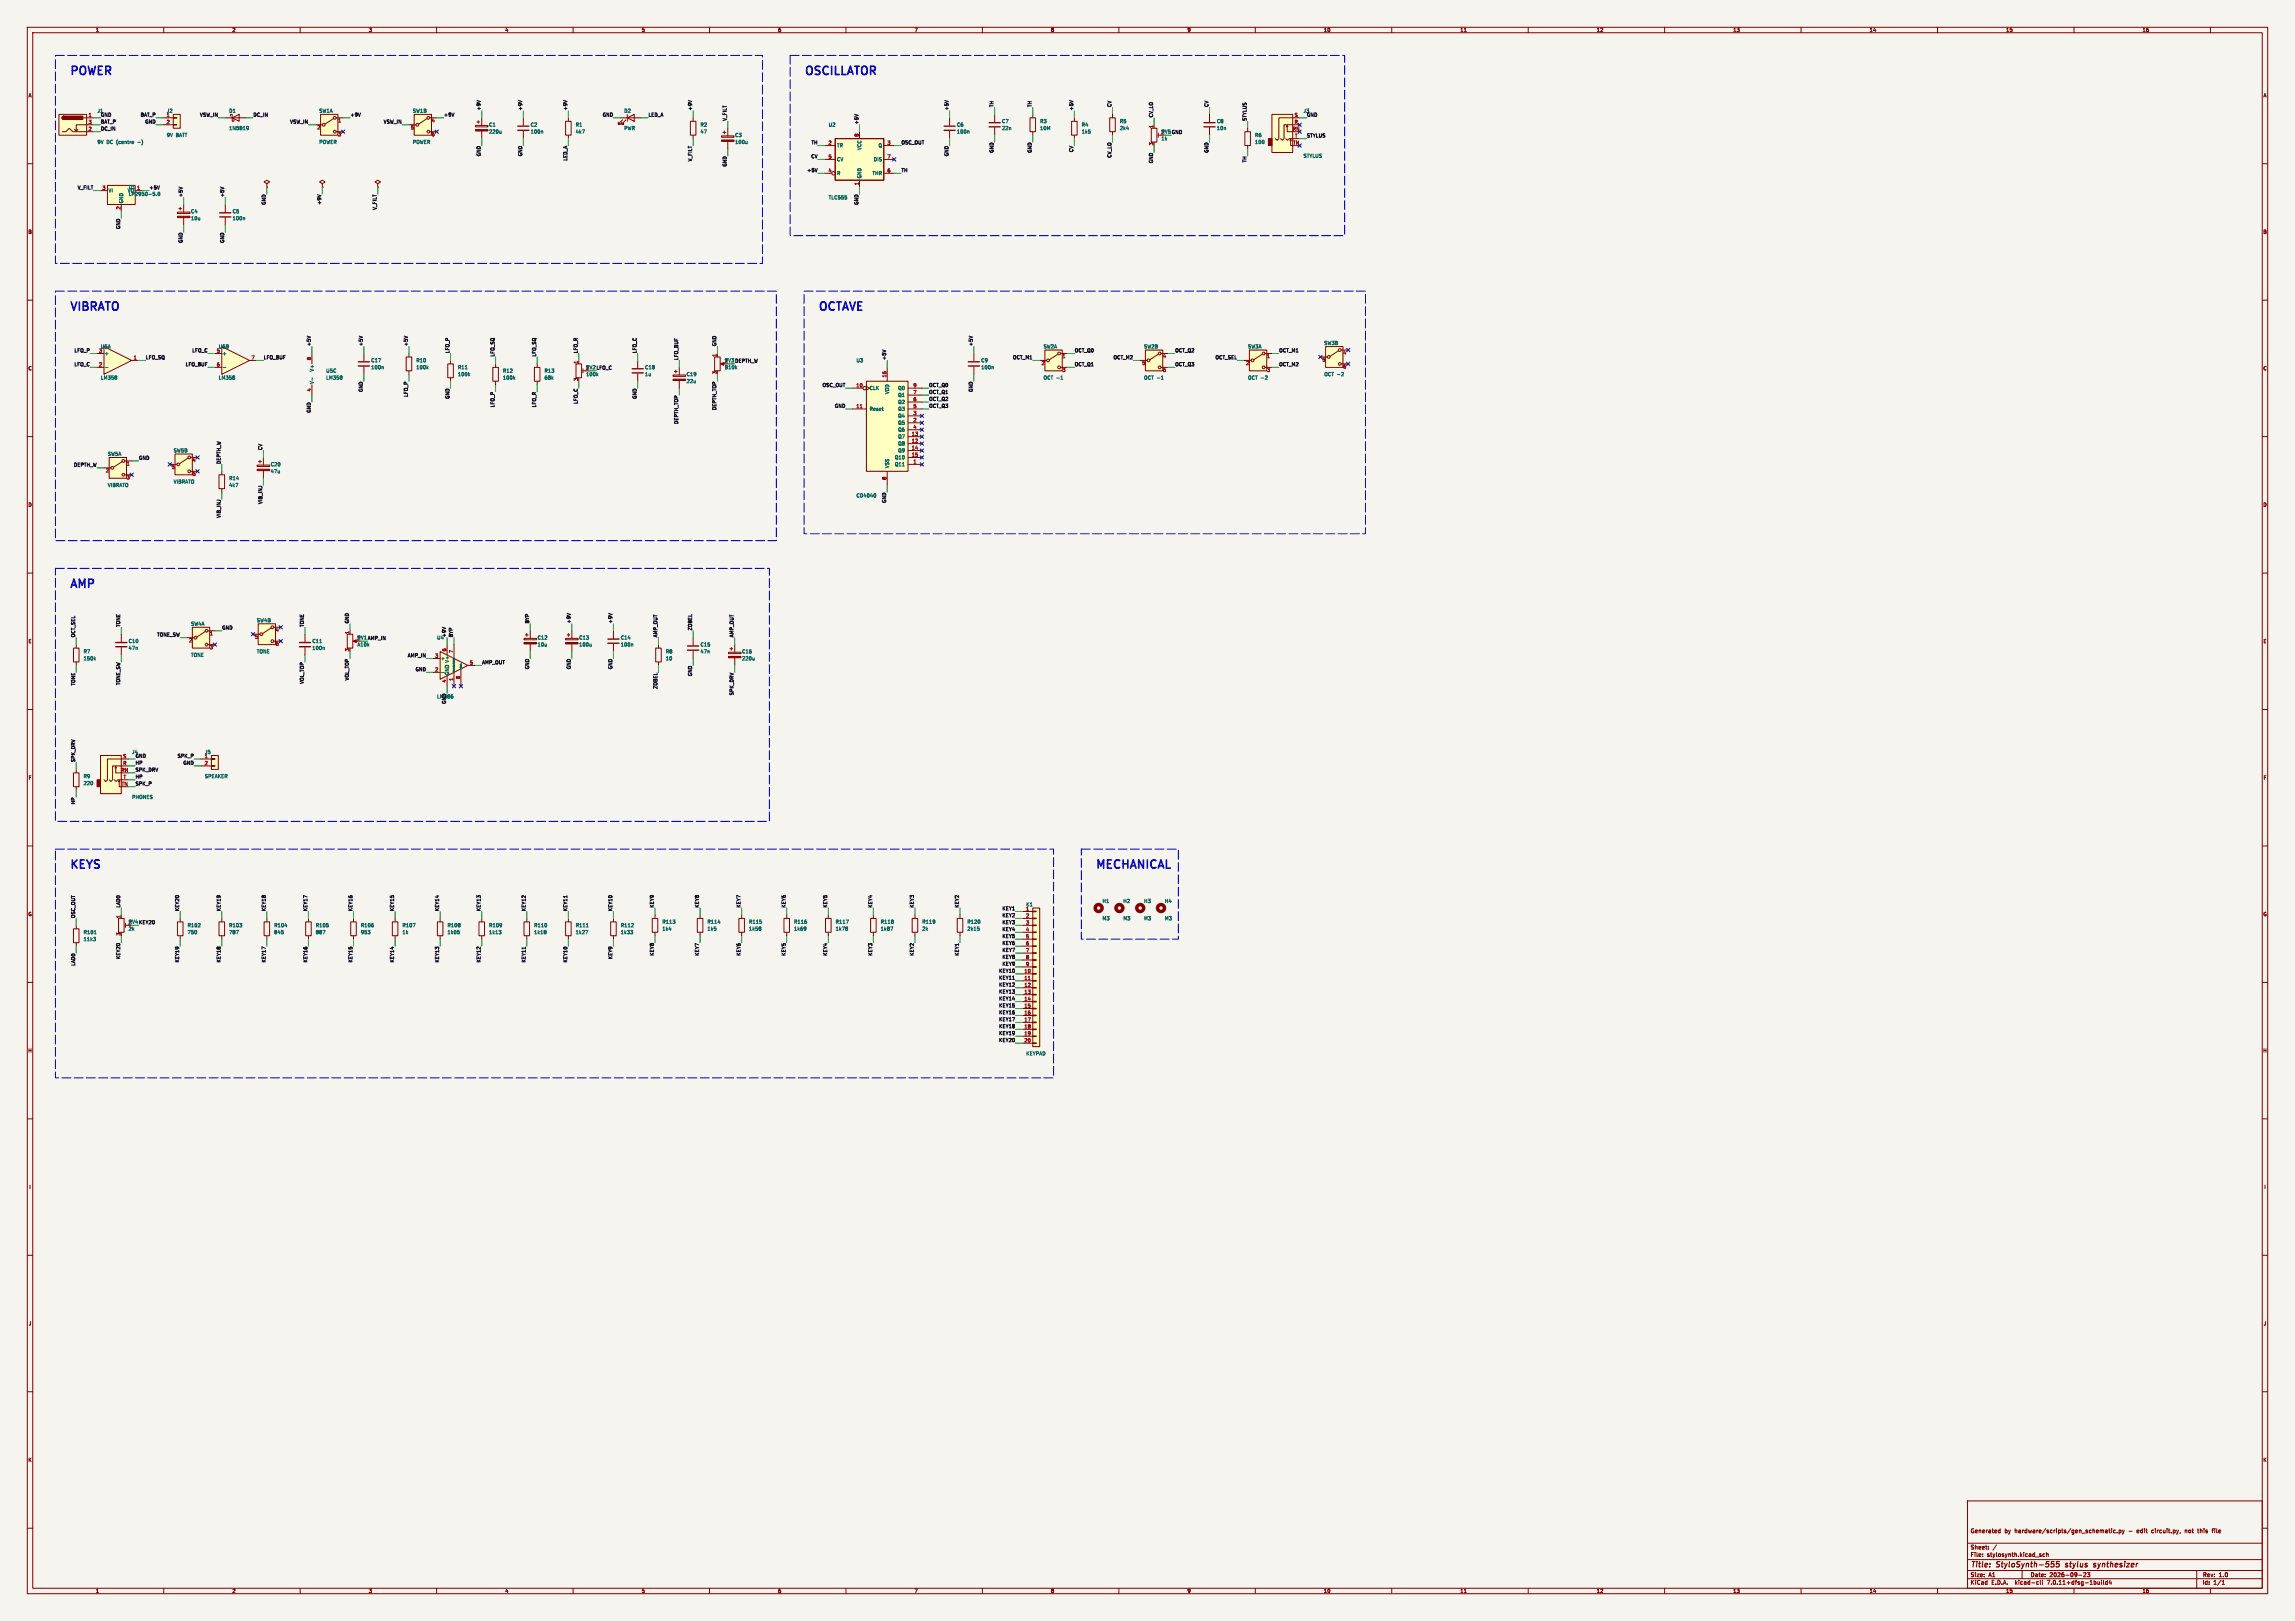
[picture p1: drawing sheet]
<svg xmlns="http://www.w3.org/2000/svg" width="841mm" height="594mm" viewBox="0 0 841 594" stroke-linecap="round" stroke-linejoin="round" font-family="sans-serif">
<defs><g id="words">
<g font-size="4.2" fill="#0000c2">
<text x="25.4" y="27.7">POWER</text>
<text x="294.6" y="27.7">OSCILLATOR</text>
<text x="25.4" y="114.1">VIBRATO</text>
<text x="299.7" y="114.1">OCTAVE</text>
<text x="25.4" y="215.7">AMP</text>
<text x="25.4" y="318.5">KEYS</text>
<text x="401.3" y="318.5">MECHANICAL</text>
</g>
<g font-size="2.8" fill="#840000">
<text x="722" y="574.9">Title:</text>
<text x="731.7" y="574.9">StyloSynth-555</text>
<text x="757.8" y="574.9">stylus</text>
<text x="768.9" y="574.9">synthesizer</text>
</g>
<g font-size="2.1" fill="#840000">
<text x="722" y="562">Generated</text>
<text x="734.5" y="562">by</text>
<text x="738.3" y="562">hardware/scripts/gen_schematic.py</text>
<text x="780.2" y="562">-</text>
<text x="783.3" y="562">edit</text>
<text x="788.9" y="562">circuit.py,</text>
<text x="801.2" y="562">not</text>
<text x="806.1" y="562">this</text>
<text x="811.5" y="562">file</text>
<text x="722" y="568">Sheet:</text>
<text x="722" y="570.7">File:</text>
<text x="728.1" y="570.7">stylosynth.kicad_sch</text>
<text x="722" y="580.9">KiCad</text>
<text x="722" y="578.1">Size:</text>
<text x="728.7" y="578.1">A1</text>
<text x="729.7" y="580.9">E.D.A.</text>
<text x="738.6" y="580.9">kicad-cli</text>
<text x="744" y="578.1">Date:</text>
<text x="750.5" y="580.9">7.0.11+dfsg-1build4</text>
<text x="751" y="578.1">2026-09-23</text>
<text x="807" y="578.3">Rev:</text>
<text x="807" y="580.9">Id:</text>
<text x="811.1" y="580.9">1/1</text>
<text x="813.4" y="578.3">1.0</text>
</g>
<g font-size="1.8" fill="#840000">
<text x="35" y="11.9">1</text>
<text x="85" y="11.9">2</text>
<text x="135" y="11.9">3</text>
<text x="185" y="11.9">4</text>
<text x="235" y="11.9">5</text>
<text x="285" y="11.9">6</text>
<text x="335" y="11.9">7</text>
<text x="385" y="11.9">8</text>
<text x="435" y="11.9">9</text>
<text x="485" y="11.9">10</text>
<text x="535" y="11.9">11</text>
<text x="585" y="11.9">12</text>
<text x="635" y="11.9">13</text>
<text x="685" y="11.9">14</text>
<text x="735" y="11.9">15</text>
<text x="785" y="11.9">16</text>
<text x="10.3" y="35.9">A</text>
<text x="829.3" y="35.9">A</text>
<text x="10.3" y="85.9">B</text>
<text x="829.2" y="85.9">B</text>
<text x="10.3" y="135.9">C</text>
<text x="829.2" y="135.9">C</text>
<text x="10.3" y="185.9">D</text>
<text x="829.2" y="185.9">D</text>
<text x="10.3" y="235.9">E</text>
<text x="829.3" y="235.9">E</text>
<text x="10.3" y="285.9">F</text>
<text x="829.3" y="285.9">F</text>
<text x="10.3" y="335.9">G</text>
<text x="829.2" y="335.9">G</text>
<text x="10.2" y="385.9">H</text>
<text x="829.2" y="385.9">H</text>
<text x="10.6" y="435.9">I</text>
<text x="829.6" y="435.9">I</text>
<text x="10.4" y="485.9">J</text>
<text x="829.4" y="485.9">J</text>
<text x="10.3" y="535.9">K</text>
<text x="829.2" y="535.9">K</text>
<text x="35" y="583.9">1</text>
<text x="85" y="583.9">2</text>
<text x="135" y="583.9">3</text>
<text x="185" y="583.9">4</text>
<text x="235" y="583.9">5</text>
<text x="285" y="583.9">6</text>
<text x="335" y="583.9">7</text>
<text x="385" y="583.9">8</text>
<text x="435" y="583.9">9</text>
<text x="485" y="583.9">10</text>
<text x="535" y="583.9">11</text>
<text x="585" y="583.9">12</text>
<text x="635" y="583.9">13</text>
<text x="685" y="583.9">14</text>
<text x="735" y="583.9">15</text>
<text x="785" y="583.9">16</text>
</g>
<g font-size="1.8" fill="#0f0f0f">
<text x="35.6" y="41.5">J1</text>
<text x="176.2" y="40.6" transform="rotate(-90 176.2 40.6)">+9V</text>
<text x="191.4" y="40.6" transform="rotate(-90 191.4 40.6)">+9V</text>
<text x="207.9" y="40.6" transform="rotate(-90 207.9 40.6)">+9V</text>
<text x="253.7" y="40.6" transform="rotate(-90 253.7 40.6)">+9V</text>
<text x="347.6" y="40.6" transform="rotate(-90 347.6 40.6)">+5V</text>
<text x="364.1" y="39.4" transform="rotate(-90 364.1 39.4)">TH</text>
<text x="378.1" y="39.4" transform="rotate(-90 378.1 39.4)">TH</text>
<text x="393.3" y="40.6" transform="rotate(-90 393.3 40.6)">+5V</text>
<text x="407.3" y="39.4" transform="rotate(-90 407.3 39.4)">CV</text>
<text x="442.9" y="39.4" transform="rotate(-90 442.9 39.4)">CV</text>
<text x="477.5" y="41.5">J3</text>
<text x="36.8" y="42.8">GND</text>
<text x="36.8" y="45.4">BAT_P</text>
<text x="36.8" y="47.9">DC_IN</text>
<text x="51.4" y="42.8">BAT_P</text>
<text x="53.1" y="45.4">GND</text>
<text x="73.2" y="42.8">VSW_IN</text>
<text x="92.7" y="42.8">DC_IN</text>
<text x="106.2" y="45.4">VSW_IN</text>
<text x="128.3" y="42.8">+9V</text>
<text x="140.5" y="45.4">VSW_IN</text>
<text x="162.6" y="42.8">+9V</text>
<text x="220.7" y="42.8">GND</text>
<text x="237.5" y="42.8">LED_A</text>
<text x="266.3" y="44.4" transform="rotate(-90 266.3 44.4)">V_FILT</text>
<text x="314.6" y="45.7" transform="rotate(-90 314.6 45.7)">+5V</text>
<text x="422.6" y="43.2" transform="rotate(-90 422.6 43.2)">CV_LO</text>
<text x="456.8" y="44.4" transform="rotate(-90 456.8 44.4)">STYLUS</text>
<text x="478.8" y="42.8">GND</text>
<text x="297.2" y="53">TH</text>
<text x="330.2" y="53">OSC_OUT</text>
<text x="478.8" y="50.4">STYLUS</text>
<text x="176.2" y="57.4" transform="rotate(-90 176.2 57.4)">GND</text>
<text x="191.4" y="57.4" transform="rotate(-90 191.4 57.4)">GND</text>
<text x="207.9" y="59" transform="rotate(-90 207.9 59)">LED_A</text>
<text x="253.7" y="59.3" transform="rotate(-90 253.7 59.3)">V_FILT</text>
<text x="297.2" y="58.1">CV</text>
<text x="347.6" y="57.4" transform="rotate(-90 347.6 57.4)">GND</text>
<text x="364.1" y="56.1" transform="rotate(-90 364.1 56.1)">GND</text>
<text x="378.1" y="56.1" transform="rotate(-90 378.1 56.1)">GND</text>
<text x="393.3" y="55.9" transform="rotate(-90 393.3 55.9)">CV</text>
<text x="407.3" y="58" transform="rotate(-90 407.3 58)">CV_LO</text>
<text x="422.6" y="60" transform="rotate(-90 422.6 60)">GND</text>
<text x="442.9" y="56.1" transform="rotate(-90 442.9 56.1)">GND</text>
<text x="456.8" y="59.7" transform="rotate(-90 456.8 59.7)">TH</text>
<text x="266.3" y="61.2" transform="rotate(-90 266.3 61.2)">GND</text>
<text x="295.6" y="63.1">+5V</text>
<text x="330.2" y="63.1">TH</text>
<text x="28.3" y="69.5">V_FILT</text>
<text x="54.6" y="69.5">+5V</text>
<text x="67" y="72.4" transform="rotate(-90 67 72.4)">+5V</text>
<text x="82.2" y="72.4" transform="rotate(-90 82.2 72.4)">+5V</text>
<text x="97.4" y="75.2" transform="rotate(-90 97.4 75.2)">GND</text>
<text x="117.8" y="75.2" transform="rotate(-90 117.8 75.2)">+9V</text>
<text x="138.1" y="77.1" transform="rotate(-90 138.1 77.1)">V_FILT</text>
<text x="314.6" y="75.2" transform="rotate(-90 314.6 75.2)">GND</text>
<text x="44.1" y="84.1" transform="rotate(-90 44.1 84.1)">GND</text>
<text x="67" y="89.2" transform="rotate(-90 67 89.2)">GND</text>
<text x="82.2" y="89.2" transform="rotate(-90 82.2 89.2)">GND</text>
<text x="27.1" y="129.2">LFO_P</text>
<text x="53.3" y="131.7">LFO_SQ</text>
<text x="70.3" y="129.2">LFO_C</text>
<text x="96.5" y="131.7">LFO_BUF</text>
<text x="114" y="127" transform="rotate(-90 114 127)">+5V</text>
<text x="133" y="127" transform="rotate(-90 133 127)">+5V</text>
<text x="149.5" y="127" transform="rotate(-90 149.5 127)">+5V</text>
<text x="164.8" y="129.5" transform="rotate(-90 164.8 129.5)">LFO_P</text>
<text x="181.3" y="130.8" transform="rotate(-90 181.3 130.8)">LFO_SQ</text>
<text x="196.5" y="130.8" transform="rotate(-90 196.5 130.8)">LFO_SQ</text>
<text x="211.7" y="129.5" transform="rotate(-90 211.7 129.5)">LFO_R</text>
<text x="233.3" y="129.5" transform="rotate(-90 233.3 129.5)">LFO_C</text>
<text x="262.5" y="127" transform="rotate(-90 262.5 127)">GND</text>
<text x="356.5" y="127" transform="rotate(-90 356.5 127)">+5V</text>
<text x="371.1" y="131.7">OCT_M1</text>
<text x="393.7" y="129.2">OCT_Q0</text>
<text x="407.9" y="131.7">OCT_M2</text>
<text x="430.5" y="129.2">OCT_Q2</text>
<text x="445.3" y="131.7">OCT_SEL</text>
<text x="468.6" y="129.2">OCT_M1</text>
<text x="27.1" y="134.3">LFO_C</text>
<text x="67.9" y="134.3">LFO_BUF</text>
<text x="248.6" y="132.1" transform="rotate(-90 248.6 132.1)">LFO_BUF</text>
<text x="324.8" y="132.1" transform="rotate(-90 324.8 132.1)">+5V</text>
<text x="393.7" y="134.3">OCT_Q1</text>
<text x="430.5" y="134.3">OCT_Q3</text>
<text x="468.6" y="134.3">OCT_M2</text>
<text x="133" y="143.8" transform="rotate(-90 133 143.8)">GND</text>
<text x="301.3" y="141.9">OSC_OUT</text>
<text x="340.4" y="141.9">OCT_Q0</text>
<text x="356.5" y="143.8" transform="rotate(-90 356.5 143.8)">GND</text>
<text x="149.5" y="145.6" transform="rotate(-90 149.5 145.6)">LFO_P</text>
<text x="164.8" y="146.3" transform="rotate(-90 164.8 146.3)">GND</text>
<text x="181.3" y="149.4" transform="rotate(-90 181.3 149.4)">LFO_P</text>
<text x="196.5" y="149.4" transform="rotate(-90 196.5 149.4)">LFO_R</text>
<text x="211.7" y="148.1" transform="rotate(-90 211.7 148.1)">LFO_C</text>
<text x="233.3" y="146.3" transform="rotate(-90 233.3 146.3)">GND</text>
<text x="305.8" y="149.5">GND</text>
<text x="340.4" y="149.5">OCT_Q3</text>
<text x="340.4" y="147">OCT_Q2</text>
<text x="340.4" y="144.4">OCT_Q1</text>
<text x="114" y="151.4" transform="rotate(-90 114 151.4)">GND</text>
<text x="248.6" y="155.5" transform="rotate(-90 248.6 155.5)">DEPTH_TOP</text>
<text x="262.5" y="150.4" transform="rotate(-90 262.5 150.4)">DEPTH_TOP</text>
<text x="96.2" y="165.1" transform="rotate(-90 96.2 165.1)">CV</text>
<text x="27" y="171.1">DEPTH_W</text>
<text x="50.8" y="168.6">GND</text>
<text x="80.9" y="170.2" transform="rotate(-90 80.9 170.2)">DEPTH_W</text>
<text x="96.2" y="184.8" transform="rotate(-90 96.2 184.8)">VIB_INJ</text>
<text x="324.8" y="184.4" transform="rotate(-90 324.8 184.4)">GND</text>
<text x="80.9" y="189.9" transform="rotate(-90 80.9 189.9)">VIB_INJ</text>
<text x="27.6" y="233.7" transform="rotate(-90 27.6 233.7)">OCT_SEL</text>
<text x="44.1" y="229.9" transform="rotate(-90 44.1 229.9)">TONE</text>
<text x="57.4" y="233.3">TONE_SW</text>
<text x="81.3" y="230.8">GND</text>
<text x="111.4" y="229.9" transform="rotate(-90 111.4 229.9)">TONE</text>
<text x="127.9" y="228.6" transform="rotate(-90 127.9 228.6)">GND</text>
<text x="163.5" y="233.7" transform="rotate(-90 163.5 233.7)">+9V</text>
<text x="166" y="233.7" transform="rotate(-90 166 233.7)">BYP</text>
<text x="194" y="228.6" transform="rotate(-90 194 228.6)">BYP</text>
<text x="209.2" y="228.6" transform="rotate(-90 209.2 228.6)">+9V</text>
<text x="224.4" y="228.6" transform="rotate(-90 224.4 228.6)">+9V</text>
<text x="241" y="233.7" transform="rotate(-90 241 233.7)">AMP_OUT</text>
<text x="253.7" y="231.1" transform="rotate(-90 253.7 231.1)">ZOBEL</text>
<text x="268.9" y="233.7" transform="rotate(-90 268.9 233.7)">AMP_OUT</text>
<text x="149.3" y="240.9">AMP_IN</text>
<text x="176.5" y="243.5">AMP_OUT</text>
<text x="194" y="245.4" transform="rotate(-90 194 245.4)">GND</text>
<text x="209.2" y="245.4" transform="rotate(-90 209.2 245.4)">GND</text>
<text x="224.4" y="245.4" transform="rotate(-90 224.4 245.4)">GND</text>
<text x="27.6" y="251.4" transform="rotate(-90 27.6 251.4)">TONE</text>
<text x="44.1" y="251.2" transform="rotate(-90 44.1 251.2)">TONE_SW</text>
<text x="111.4" y="250.8" transform="rotate(-90 111.4 250.8)">VOL_TOP</text>
<text x="127.9" y="249.5" transform="rotate(-90 127.9 249.5)">VOL_TOP</text>
<text x="152.1" y="246">GND</text>
<text x="253.7" y="247.9" transform="rotate(-90 253.7 247.9)">GND</text>
<text x="241" y="252.6" transform="rotate(-90 241 252.6)">ZOBEL</text>
<text x="268.9" y="254.9" transform="rotate(-90 268.9 254.9)">SPK_DRV</text>
<text x="163.5" y="258.1" transform="rotate(-90 163.5 258.1)">GND</text>
<text x="27.6" y="279.4" transform="rotate(-90 27.6 279.4)">SPK_DRV</text>
<text x="48.3" y="276.5">J4</text>
<text x="49.5" y="280.3">HP</text>
<text x="49.5" y="277.8">GND</text>
<text x="64.9" y="277.8">SPK_P</text>
<text x="67" y="280.3">GND</text>
<text x="49.5" y="282.9">SPK_DRV</text>
<text x="49.5" y="285.4">HP</text>
<text x="49.5" y="287.9">SPK_P</text>
<text x="27.6" y="294.9" transform="rotate(-90 27.6 294.9)">HP</text>
<text x="44.1" y="332.7" transform="rotate(-90 44.1 332.7)">LAD0</text>
<text x="65.7" y="334" transform="rotate(-90 65.7 334)">KEY20</text>
<text x="80.9" y="334" transform="rotate(-90 80.9 334)">KEY19</text>
<text x="97.4" y="334" transform="rotate(-90 97.4 334)">KEY18</text>
<text x="112.7" y="334" transform="rotate(-90 112.7 334)">KEY17</text>
<text x="129.2" y="334" transform="rotate(-90 129.2 334)">KEY16</text>
<text x="144.4" y="334" transform="rotate(-90 144.4 334)">KEY15</text>
<text x="160.9" y="334" transform="rotate(-90 160.9 334)">KEY14</text>
<text x="176.2" y="334" transform="rotate(-90 176.2 334)">KEY13</text>
<text x="192.7" y="334" transform="rotate(-90 192.7 334)">KEY12</text>
<text x="207.9" y="334" transform="rotate(-90 207.9 334)">KEY11</text>
<text x="224.4" y="334" transform="rotate(-90 224.4 334)">KEY10</text>
<text x="239.7" y="332.7" transform="rotate(-90 239.7 332.7)">KEY9</text>
<text x="256.2" y="332.7" transform="rotate(-90 256.2 332.7)">KEY8</text>
<text x="271.4" y="332.7" transform="rotate(-90 271.4 332.7)">KEY7</text>
<text x="287.9" y="332.7" transform="rotate(-90 287.9 332.7)">KEY6</text>
<text x="303.2" y="332.7" transform="rotate(-90 303.2 332.7)">KEY5</text>
<text x="319.7" y="332.7" transform="rotate(-90 319.7 332.7)">KEY4</text>
<text x="334.9" y="332.7" transform="rotate(-90 334.9 332.7)">KEY3</text>
<text x="351.4" y="332.7" transform="rotate(-90 351.4 332.7)">KEY2</text>
<text x="367.2" y="333.7">KEY1</text>
<text x="27.6" y="336.5" transform="rotate(-90 27.6 336.5)">OSC_OUT</text>
<text x="367.2" y="341.3">KEY4</text>
<text x="367.2" y="338.7">KEY3</text>
<text x="367.2" y="336.2">KEY2</text>
<text x="367.2" y="346.4">KEY6</text>
<text x="367.2" y="343.8">KEY5</text>
<text x="44.1" y="351.6" transform="rotate(-90 44.1 351.6)">KEY20</text>
<text x="65.7" y="352.8" transform="rotate(-90 65.7 352.8)">KEY19</text>
<text x="80.9" y="352.8" transform="rotate(-90 80.9 352.8)">KEY18</text>
<text x="97.4" y="352.8" transform="rotate(-90 97.4 352.8)">KEY17</text>
<text x="112.7" y="352.8" transform="rotate(-90 112.7 352.8)">KEY16</text>
<text x="129.2" y="352.8" transform="rotate(-90 129.2 352.8)">KEY15</text>
<text x="144.4" y="352.8" transform="rotate(-90 144.4 352.8)">KEY14</text>
<text x="160.9" y="352.8" transform="rotate(-90 160.9 352.8)">KEY13</text>
<text x="176.2" y="352.8" transform="rotate(-90 176.2 352.8)">KEY12</text>
<text x="192.7" y="352.8" transform="rotate(-90 192.7 352.8)">KEY11</text>
<text x="207.9" y="352.8" transform="rotate(-90 207.9 352.8)">KEY10</text>
<text x="224.4" y="351.6" transform="rotate(-90 224.4 351.6)">KEY9</text>
<text x="239.7" y="350.4" transform="rotate(-90 239.7 350.4)">KEY8</text>
<text x="256.2" y="350.4" transform="rotate(-90 256.2 350.4)">KEY7</text>
<text x="271.4" y="350.4" transform="rotate(-90 271.4 350.4)">KEY6</text>
<text x="287.9" y="350.4" transform="rotate(-90 287.9 350.4)">KEY5</text>
<text x="303.2" y="350.4" transform="rotate(-90 303.2 350.4)">KEY4</text>
<text x="319.7" y="350.4" transform="rotate(-90 319.7 350.4)">KEY3</text>
<text x="334.9" y="350.4" transform="rotate(-90 334.9 350.4)">KEY2</text>
<text x="351.4" y="350.4" transform="rotate(-90 351.4 350.4)">KEY1</text>
<text x="367.2" y="354">KEY9</text>
<text x="367.2" y="351.4">KEY8</text>
<text x="367.2" y="348.9">KEY7</text>
<text x="27.6" y="354" transform="rotate(-90 27.6 354)">LAD0</text>
<text x="366" y="359.1">KEY11</text>
<text x="366" y="356.5">KEY10</text>
<text x="366" y="364.1">KEY13</text>
<text x="366" y="361.6">KEY12</text>
<text x="366" y="371.8">KEY16</text>
<text x="366" y="369.2">KEY15</text>
<text x="366" y="366.7">KEY14</text>
<text x="366" y="374.3">KEY17</text>
<text x="366" y="376.8">KEY18</text>
<text x="366" y="379.4">KEY19</text>
<text x="366" y="381.9">KEY20</text>
</g>
<g font-size="1.8" fill="#006464">
<text x="61" y="41.5">J2</text>
<text x="83.8" y="41.5">D1</text>
<text x="116.8" y="41.5">SW1A</text>
<text x="151.1" y="41.5">SW1B</text>
<text x="228.6" y="41.5">D2</text>
<text x="60.9" y="42.9">1</text>
<text x="83.8" y="47.9">1N5819</text>
<text x="179.1" y="46.6">C1</text>
<text x="194.3" y="46.6">C2</text>
<text x="210.8" y="46.6">R1</text>
<text x="228.6" y="47.9">PWR</text>
<text x="256.6" y="46.6">R2</text>
<text x="303.5" y="46.6">U2</text>
<text x="350.5" y="46.6">C6</text>
<text x="367" y="45.3">C7</text>
<text x="367" y="47.9">22n</text>
<text x="381" y="45.3">R3</text>
<text x="381" y="47.9">10M</text>
<text x="396.3" y="46.6">R4</text>
<text x="410.2" y="45.3">R5</text>
<text x="410.2" y="47.9">2k4</text>
<text x="445.8" y="45.3">C8</text>
<text x="445.8" y="47.9">10n</text>
<text x="35.6" y="52.9">9V</text>
<text x="39" y="52.9">DC (centre</text>
<text x="50.7" y="52.9">-)</text>
<text x="61" y="50.4">9V</text>
<text x="64.4" y="50.4">BATT</text>
<text x="116.8" y="52.9">POWER</text>
<text x="151.1" y="52.9">POWER</text>
<text x="179.1" y="49.1">220u</text>
<text x="194.3" y="49.1">100n</text>
<text x="210.8" y="49.1">4k7</text>
<text x="256.6" y="49.1">47</text>
<text x="269.3" y="50.4">C3</text>
<text x="269.3" y="52.9">100u</text>
<text x="350.5" y="49.1">100n</text>
<text x="396.3" y="49.1">1k5</text>
<text x="425.4" y="49.3">2</text>
<text x="425.5" y="51.7">1k</text>
<text x="459.8" y="50.4">R6</text>
<text x="459.8" y="52.9">100</text>
<text x="306.6" y="54.2">TR</text>
<text x="306.6" y="59.3">CV</text>
<text x="315.8" y="55.1" transform="rotate(-90 315.8 55.1)">VCC</text>
<text x="320.1" y="59.3">DIS</text>
<text x="321.8" y="54.2">Q</text>
<text x="477.5" y="58">STYLUS</text>
<text x="306.6" y="64.4">R</text>
<text x="315.8" y="65.5" transform="rotate(-90 315.8 65.5)">GND</text>
<text x="319.6" y="64.4">THR</text>
<text x="39.6" y="70.7">VI</text>
<text x="46.7" y="70.7">VO</text>
<text x="47" y="72">LP2950-5.0</text>
<text x="47" y="69.4">U1</text>
<text x="45.3" y="74.7" transform="rotate(-90 45.3 74.7)">GND</text>
<text x="303.5" y="73.3">TLC555</text>
<text x="69.9" y="78.3">C4</text>
<text x="69.9" y="80.9">10u</text>
<text x="85.1" y="78.3">C5</text>
<text x="85.1" y="80.9">100n</text>
<text x="36.1" y="129.3">3</text>
<text x="36.8" y="127.9">U5A</text>
<text x="38.2" y="130.4">+</text>
<text x="79.3" y="129.3">5</text>
<text x="80" y="127.9">U5B</text>
<text x="81.4" y="130.4">+</text>
<text x="382.3" y="127.9">SW2A</text>
<text x="419.1" y="127.9">SW2B</text>
<text x="457.2" y="127.9">SW3A</text>
<text x="485.2" y="126.6">SW3B</text>
<text x="115.2" y="136.3" transform="rotate(-90 115.2 136.3)">V+</text>
<text x="119.4" y="136.8">U5C</text>
<text x="135.9" y="135.5">100n</text>
<text x="135.9" y="132.9">C17</text>
<text x="152.4" y="132.9">R10</text>
<text x="152.4" y="135.5">100k</text>
<text x="167.6" y="135.5">R11</text>
<text x="184.2" y="136.8">R12</text>
<text x="199.4" y="136.8">R13</text>
<text x="214.6" y="135.6">2</text>
<text x="236.2" y="135.5">C18</text>
<text x="265.4" y="133.1">2</text>
<text x="265.4" y="135.5">B10k</text>
<text x="313.7" y="132.9">U3</text>
<text x="359.4" y="132.9">C9</text>
<text x="359.4" y="135.5">100n</text>
<text x="36.8" y="139.3">LM358</text>
<text x="80" y="139.3">LM358</text>
<text x="115.2" y="140.8" transform="rotate(-90 115.2 140.8)">V-</text>
<text x="119.4" y="139.3">LM358</text>
<text x="167.6" y="138">100k</text>
<text x="184.2" y="139.3">100k</text>
<text x="199.4" y="139.3">68k</text>
<text x="214.6" y="138">100k</text>
<text x="236.2" y="138">1u</text>
<text x="251.5" y="138">C19</text>
<text x="251.5" y="140.6">22u</text>
<text x="318.5" y="143.1">CLK</text>
<text x="329" y="143.1">Q0</text>
<text x="382.3" y="139.3">OCT -1</text>
<text x="419.1" y="139.3">OCT -1</text>
<text x="457.2" y="139.3">OCT -2</text>
<text x="485.2" y="138">OCT -2</text>
<text x="326" y="144.5" transform="rotate(-90 326 144.5)">VDD</text>
<text x="329" y="148.2">Q2</text>
<text x="329" y="145.6">Q1</text>
<text x="318.5" y="150.7">Reset</text>
<text x="329" y="155.8">Q5</text>
<text x="329" y="153.3">Q4</text>
<text x="329" y="150.7">Q3</text>
<text x="329" y="160.9">Q7</text>
<text x="329" y="158.3">Q6</text>
<text x="39.4" y="167.2">SW5A</text>
<text x="63.5" y="166">SW5B</text>
<text x="329" y="163.4">Q8</text>
<text x="329" y="166">Q9</text>
<text x="99.1" y="171">C20</text>
<text x="99.1" y="173.6">47u</text>
<text x="326" y="171.7" transform="rotate(-90 326 171.7)">VSS</text>
<text x="327.8" y="171">Q11</text>
<text x="327.8" y="168.5">Q10</text>
<text x="39.4" y="178.7">VIBRATO</text>
<text x="63.5" y="177.4">VIBRATO</text>
<text x="83.8" y="178.7">4k7</text>
<text x="83.8" y="176.1">R14</text>
<text x="313.7" y="182.5">CD4040</text>
<text x="69.9" y="229.5">SW4A</text>
<text x="94" y="228.2">SW4B</text>
<text x="30.5" y="239.6">R7</text>
<text x="47" y="235.8">C10</text>
<text x="47" y="238.4">47n</text>
<text x="94" y="239.6">TONE</text>
<text x="114.3" y="238.4">100n</text>
<text x="114.3" y="235.8">C11</text>
<text x="130.7" y="234.7">2</text>
<text x="130.8" y="237.1">A10k</text>
<text x="160" y="234.5">U4</text>
<text x="196.9" y="234.5">C12</text>
<text x="196.9" y="237.1">10u</text>
<text x="212.1" y="237.1">100u</text>
<text x="212.1" y="234.5">C13</text>
<text x="227.3" y="237.1">100n</text>
<text x="227.3" y="234.5">C14</text>
<text x="243.8" y="239.6">R8</text>
<text x="256.6" y="237.1">C15</text>
<text x="256.6" y="239.6">47n</text>
<text x="271.8" y="239.6">C16</text>
<text x="30.5" y="242.2">150k</text>
<text x="69.9" y="240.9">TONE</text>
<text x="161.4" y="242.2">+</text>
<text x="243.8" y="242.2">10</text>
<text x="271.8" y="242.2">220u</text>
<text x="164.7" y="247.5" transform="rotate(-90 164.7 247.5)">GND V+</text>
<text x="160" y="256.1">LM386</text>
<text x="74.9" y="277.9">1</text>
<text x="74.9" y="276.5">J5</text>
<text x="30.5" y="285.3">R9</text>
<text x="30.5" y="287.9">220</text>
<text x="74.9" y="285.3">SPEAKER</text>
<text x="48.3" y="293">PHONES</text>
<text x="375.9" y="332.3">K1</text>
<text x="403.9" y="331.1">H1</text>
<text x="411.5" y="331.1">H2</text>
<text x="419.1" y="331.1">H3</text>
<text x="426.7" y="331.1">H4</text>
<text x="46.9" y="338.8">2</text>
<text x="47" y="341.2">2k</text>
<text x="68.6" y="340">R102</text>
<text x="83.8" y="340">R103</text>
<text x="100.3" y="340">R104</text>
<text x="115.6" y="340">R105</text>
<text x="132.1" y="340">R106</text>
<text x="147.3" y="340">R107</text>
<text x="163.8" y="340">R108</text>
<text x="179.1" y="340">R109</text>
<text x="195.6" y="340">R110</text>
<text x="210.8" y="340">R111</text>
<text x="227.3" y="340">R112</text>
<text x="242.6" y="338.7">R113</text>
<text x="242.6" y="341.2">1k4</text>
<text x="259.1" y="338.7">R114</text>
<text x="259.1" y="341.2">1k5</text>
<text x="274.3" y="338.7">R115</text>
<text x="274.3" y="341.2">1k58</text>
<text x="290.8" y="338.7">R116</text>
<text x="290.8" y="341.2">1k69</text>
<text x="306.1" y="338.7">R117</text>
<text x="306.1" y="341.2">1k78</text>
<text x="322.6" y="338.7">R118</text>
<text x="322.6" y="341.2">1k87</text>
<text x="337.8" y="338.7">R119</text>
<text x="337.8" y="341.2">2k</text>
<text x="354.3" y="338.7">R120</text>
<text x="354.3" y="341.2">2k15</text>
<text x="403.9" y="337.4">M3</text>
<text x="411.5" y="337.4">M3</text>
<text x="419.1" y="337.4">M3</text>
<text x="426.7" y="337.4">M3</text>
<text x="30.5" y="342.5">R101</text>
<text x="30.5" y="345">11k3</text>
<text x="68.6" y="342.5">750</text>
<text x="83.8" y="342.5">787</text>
<text x="100.3" y="342.5">845</text>
<text x="115.6" y="342.5">887</text>
<text x="132.1" y="342.5">953</text>
<text x="147.3" y="342.5">1k</text>
<text x="163.8" y="342.5">1k05</text>
<text x="179.1" y="342.5">1k13</text>
<text x="195.6" y="342.5">1k18</text>
<text x="210.8" y="342.5">1k27</text>
<text x="227.3" y="342.5">1k33</text>
<text x="375.9" y="386.9">KEYPAD</text>
</g>
<g font-size="1.8" fill="#a90000">
<text x="32.3" y="42.9">1</text>
<text x="32.3" y="45.5">3</text>
<text x="60.9" y="45.5">2</text>
<text x="116.1" y="47.7">2</text>
<text x="123.8" y="45.2">1</text>
<text x="150.4" y="47.7">5</text>
<text x="158" y="45.2">4</text>
<text x="422.7" y="47.1" transform="rotate(-90 422.7 47.1)">1</text>
<text x="474.2" y="45.5">R</text>
<text x="474.3" y="42.9">S</text>
<text x="32.3" y="48">2</text>
<text x="123.8" y="50.2">3</text>
<text x="158" y="50.2">6</text>
<text x="303.5" y="53.1">2</text>
<text x="314.7" y="50.2" transform="rotate(-90 314.7 50.2)">8</text>
<text x="325" y="53.1">3</text>
<text x="422.7" y="53.4" transform="rotate(-90 422.7 53.4)">3</text>
<text x="473.6" y="48">RN</text>
<text x="473.7" y="53.1">TN</text>
<text x="474.4" y="50.5">T</text>
<text x="303.5" y="58.2">5</text>
<text x="325" y="58.2">7</text>
<text x="303.5" y="63.2">4</text>
<text x="325" y="63.2">6</text>
<text x="37.4" y="69.6">3</text>
<text x="50.1" y="69.6">1</text>
<text x="314.7" y="68" transform="rotate(-90 314.7 68)">1</text>
<text x="44.2" y="76.9" transform="rotate(-90 44.2 76.9)">2</text>
<text x="48.8" y="131.8">1</text>
<text x="92" y="131.8">7</text>
<text x="262.6" y="130.9" transform="rotate(-90 262.6 130.9)">1</text>
<text x="389.2" y="131.5">1</text>
<text x="426" y="131.5">4</text>
<text x="464.1" y="131.5">1</text>
<text x="492.1" y="130.3">4</text>
<text x="36.1" y="134.4">2</text>
<text x="79.3" y="134.4">6</text>
<text x="114" y="132.2" transform="rotate(-90 114 132.2)">8</text>
<text x="211.8" y="133.4" transform="rotate(-90 211.8 133.4)">1</text>
<text x="262.6" y="137.2" transform="rotate(-90 262.6 137.2)">3</text>
<text x="381.6" y="134.1">2</text>
<text x="389.2" y="136.6">3</text>
<text x="418.4" y="134.1">5</text>
<text x="426" y="136.6">6</text>
<text x="456.5" y="134.1">2</text>
<text x="464.1" y="136.6">3</text>
<text x="484.4" y="132.8">5</text>
<text x="492.1" y="135.3">6</text>
<text x="114" y="143.6" transform="rotate(-90 114 143.6)">4</text>
<text x="211.8" y="139.8" transform="rotate(-90 211.8 139.8)">3</text>
<text x="313.6" y="142">10</text>
<text x="324.9" y="138.5" transform="rotate(-90 324.9 138.5)">16</text>
<text x="334.6" y="142">9</text>
<text x="313.6" y="149.6">11</text>
<text x="334.6" y="149.6">5</text>
<text x="334.6" y="147.1">6</text>
<text x="334.6" y="144.5">7</text>
<text x="334.6" y="154.7">2</text>
<text x="334.6" y="152.1">3</text>
<text x="334" y="159.8">13</text>
<text x="334.6" y="157.2">4</text>
<text x="334" y="162.3">12</text>
<text x="334" y="164.8">14</text>
<text x="334" y="167.4">15</text>
<text x="38.7" y="173.4">2</text>
<text x="46.3" y="170.9">1</text>
<text x="62.8" y="172.2">5</text>
<text x="70.4" y="169.6">4</text>
<text x="334.6" y="169.9">1</text>
<text x="46.3" y="176">3</text>
<text x="70.4" y="174.7">6</text>
<text x="324.9" y="176" transform="rotate(-90 324.9 176)">8</text>
<text x="76.8" y="233.1">1</text>
<text x="100.9" y="231.9">4</text>
<text x="128" y="232.5" transform="rotate(-90 128 232.5)">1</text>
<text x="69.1" y="235.7">2</text>
<text x="76.8" y="238.2">3</text>
<text x="93.3" y="234.4">5</text>
<text x="100.9" y="236.9">6</text>
<text x="128" y="238.8" transform="rotate(-90 128 238.8)">3</text>
<text x="163.6" y="238.8" transform="rotate(-90 163.6 238.8)">6</text>
<text x="166.1" y="239.5" transform="rotate(-90 166.1 239.5)">7</text>
<text x="159.3" y="241">3</text>
<text x="172" y="243.6">5</text>
<text x="159.3" y="246.1">2</text>
<text x="163.6" y="250.3" transform="rotate(-90 163.6 250.3)">4</text>
<text x="166.1" y="249.6" transform="rotate(-90 166.1 249.6)">1</text>
<text x="168.7" y="249" transform="rotate(-90 168.7 249)">8</text>
<text x="45" y="280.4">R</text>
<text x="45" y="277.9">S</text>
<text x="74.9" y="280.4">2</text>
<text x="44.3" y="283">RN</text>
<text x="45.1" y="285.5">T</text>
<text x="44.5" y="288">TN</text>
<text x="375.8" y="333.8">1</text>
<text x="44.2" y="336.6" transform="rotate(-90 44.2 336.6)">1</text>
<text x="375.8" y="336.3">2</text>
<text x="375.8" y="338.8">3</text>
<text x="375.8" y="341.4">4</text>
<text x="44.2" y="343" transform="rotate(-90 44.2 343)">3</text>
<text x="375.8" y="343.9">5</text>
<text x="375.8" y="346.5">6</text>
<text x="375.8" y="349">7</text>
<text x="375.8" y="351.5">8</text>
<text x="375.2" y="356.6">10</text>
<text x="375.2" y="359.2">11</text>
<text x="375.8" y="354.1">9</text>
<text x="375.2" y="361.7">12</text>
<text x="375.2" y="364.2">13</text>
<text x="375.2" y="366.8">14</text>
<text x="375.2" y="369.3">15</text>
<text x="375.2" y="371.9">16</text>
<text x="375.2" y="374.4">17</text>
<text x="375.2" y="376.9">18</text>
<text x="375.2" y="379.5">19</text>
<text x="375.2" y="382">20</text>
</g>
<g font-size="1.8" fill="#009600">
<text x="425.5" y="49.1">RV5 GND</text>
<text x="214.6" y="135.5">RV2 LFO_C</text>
<text x="265.4" y="132.9">RV3 DEPTH_W</text>
<text x="130.8" y="234.5">RV1 AMP_IN</text>
<text x="47" y="338.7">RV4 KEY20</text>
</g>
<g font-size=".7" fill="#006464">
<text x="169.3" y="245" transform="rotate(-90 169.3 245)">GAIN</text>
<text x="166.8" y="246.3" transform="rotate(-90 166.8 246.3)">GAINBYPASS</text>
</g>
</g></defs>
<path d="M0 0h841v594h-841z" fill="#f5f4ef" stroke="#f5f4ef" stroke-width=".37"/>
<g fill="none" stroke="#840000" stroke-width=".37">
<path d="M10 10h821v574h-821zM12 12h817v570h-817zM60 10v2M110 10v2M160 10v2M210 10v2M260 10v2M310 10v2M360 10v2M410 10v2M460 10v2M510 10v2"/>
<path d="M536.6 11.6h.7M560 10v2M610 10v2M660 10v2M710 10v2M760 10v2M810 10v2M10 60h2M21.6 41.9h10.1v7.6h-10.1zM22.9 48.3h1.2l1.3-1.3 1.3 1.3h7.6M23.4 42.5l-.5 .2-.2 .5 .2 .4 .5 .2M28.6 47.4l-.7 .6"/>
<path d="M30.5 43.2h3.8M34.3 45.7h-6.4v2.3l-.6-.6M59.7 43.2h3.8M59.7 45.7h3.8M63.5 45.6h1.3v.2h-1.3zM63.5 43.1h1.3v.2h-1.3zM63.5 41.9h2.5v5.1h-2.5zM82.5 43.2h7.7M84.5 42.5v-.6h.6v2.5h.6v-.6M85.1 43.2l2.5-1.3v2.5zM115.6 45.7h2.5M117.5 41.9h6.3v7.6h-6.3z"/>
<path d="M122.2 43.4l-3.1 2.1M123.2 43.2h2.5M123.2 48.3h2.5M149.9 45.7h2.5M151.8 41.9h6.3v7.6h-6.3zM156.5 43.4l-3.1 2.1M157.5 43.2h2.5M157.5 48.3h2.5M174.2 46h4.6v.5h-4.6zM174.8 44.7h1M175.3 44.2v1M176.5 43.2v2.8"/>
<path d="M176.5 48v2.8M191.8 43.2v2.8M191.8 48v2.8M207.3 44.4h2v5.1h-2zM208.3 43.2v1.2M208.3 49.5v1.3M227.3 43.2h7.6M228.1 43.9l-1.5 1.6h.7h-.7v-.8M229.4 43.9l-1.6 1.6h.8h-.8v-.8M229.9 43.2l2.5-1.3v2.5zM229.9 41.9v2.5M253 44.4h2v5.1h-2z"/>
<path d="M254 43.2v1.2M254 49.5v1.3M264.4 49.8h4.6v.5h-4.6zM264.9 48.5h1M265.4 48v1M266.7 47v2.8M266.7 51.8v2.8M421.9 47h2v5.1h-2zM422.9 45.7v1.3M424.4 48.8v1.5M424.4 49.5h1M443.2 41.9v2.8"/>
<path d="M443.2 46.7v2.8M456.2 48.3h2v5h-2zM457.2 47v1.3M457.2 53.3v1.3M829 60h2M36.8 69.8h2.6M39.4 67.9h10.1v7h-10.1zM44.4 74.9v2.6M49.5 69.8h2.6M65 77.7h4.6v.5h-4.6zM65.5 76.5h1M66 75.9v1.1"/>
<path d="M67.3 74.9v2.8M67.3 79.8v2.7M82.5 74.9v2.8M82.5 79.8v2.7M97.8 67.3l1-.6-1-.7-1 .7 1 .6v1.3M97.8 68.6h.1M118.1 67.3l1-.6-1-.7-1 .7 1 .6v1.3M118.1 68.6h.1M138.4 67.3l1-.6-1-.7-1 .7 1 .6v1.3M138.4 68.6h.1M10 110h2M829 110h2"/>
<path d="M133.3 129.5v2.8M133.3 134.4v2.8M148.8 130.8h2.1v5.1h-2.1zM149.9 129.5v1.3M149.9 135.9v1.3M164.1 133.3h2v5.1h-2zM165.1 132.1v1.2M165.1 138.4v1.3M180.6 134.6h2v5.1h-2zM181.6 133.3v1.3M181.6 139.7v1.3M195.8 134.6h2.1v5.1h-2.1z"/>
<path d="M196.8 133.3v1.3M196.8 139.7v1.3M211.1 133.3h2v5.1h-2zM212.1 132.1v1.2M213.6 135.1v1.6M213.6 135.9h1M233.7 132.1v2.8M233.7 136.9v2.8M246.6 137.4h4.6v.5h-4.6zM247.1 136.1h1.1M247.6 135.6v1.1M248.9 134.6v2.8"/>
<path d="M248.9 139.4v2.8M261.9 130.8h2v5.1h-2zM262.9 129.5v1.3M264.4 133.3h1M317.5 139.7h15.2v33h-15.2zM325.1 134.6v5.1M356.9 129.5v2.8M356.9 134.4v2.8M381 132.1h2.5M382.9 128.3h6.4v7.6h-6.4zM387.7 129.8l-3.1 2M388.6 129.5h2.6"/>
<path d="M388.6 134.6h2.6M417.8 132.1h2.6M419.7 128.3h6.4v7.6h-6.4zM424.5 129.8l-3.1 2M425.4 129.5h2.6M425.4 134.6h2.6M455.9 132.1h2.6M457.8 128.3h6.4v7.6h-6.4zM462.6 129.8l-3.1 2M463.5 129.5h2.6M463.5 134.6h2.6M483.9 130.8h2.5"/>
<path d="M485.8 127h6.3v7.6h-6.3zM490.5 128.5l-3.1 2.1M491.5 133.3h2.5M491.5 128.3h2.5M10 160h2M312.4 142.2h3.8M312.4 149.9h5.1M317.5 141.6l1.3 .6-1.3 .7M332.7 142.2h5.1M332.7 149.9h5.1M332.7 154.9h5.1M332.7 152.4h5.1"/>
<path d="M332.7 157.5h5.1M332.7 147.3h5.1M332.7 144.8h5.1M829 160h2M38.1 171.4h2.5M40 167.6h6.4v7.7h-6.4zM44.8 169.2l-3.1 2M45.7 168.9h2.6M45.7 174h2.6M62.2 170.2h2.6M64.1 166.4h6.4v7.6h-6.4zM68.9 167.9l-3.1 2"/>
<path d="M69.8 167.6h2.6M69.8 172.7h2.6M80.3 174h2v5.1h-2zM81.3 172.7v1.3M81.3 179.1v1.2M94.2 170.4h4.6v.5h-4.6zM94.7 169.2h1.1M95.2 168.7v1M96.5 167.6v2.8M96.5 172.5v2.8M325.1 172.7v5.1M332.7 167.6h5.1"/>
<path d="M332.7 170.2h5.1M332.7 162.6h5.1M332.7 160h5.1M332.7 165.1h5.1M10 210h2M829 210h2M127.3 232.4h2v5.1h-2zM128.3 231.1v1.3M129.8 234.9h1M207.3 233.9h4.5v.5h-4.5zM207.8 232.7h1M208.3 232.2v1"/>
<path d="M209.5 231.1v2.8M209.5 236v2.8M224.8 231.1v2.8M224.8 236v2.8M240.3 237.5h2v5.1h-2zM241.3 236.2v1.3M10 260h2M241.3 242.6v1.2M829 260h2M10 310h2M829 310h2M143.8 337.8h2v5.1h-2z"/>
<path d="M144.8 336.5v1.3M160.3 337.8h2v5.1h-2zM161.3 336.5v1.3M175.5 337.8h2v5.1h-2zM176.5 336.5v1.3M192 337.8h2.1v5.1h-2.1zM193 336.5v1.3M207.3 337.8h2v5.1h-2zM208.3 336.5v1.3M223.8 337.8h2v5.1h-2zM224.8 336.5v1.3M239 336.5h2v5.1h-2z"/>
<path d="M240 335.3v1.2M287.3 336.5h2v5.1h-2zM288.3 335.3v1.2M302.5 336.5h2v5.1h-2zM303.5 335.3v1.2M319 336.5h2.1v5.1h-2.1zM320 335.3v1.2M334.3 336.5h2v5.1h-2zM335.3 335.3v1.2M350.8 336.5h2v5.1h-2zM351.8 335.3v1.2M374.6 334h3.9"/>
<path d="M374.6 336.5h3.9M374.6 339.1h3.9M378.5 339h1.2v.2h-1.2zM378.5 336.4h1.2v.3h-1.2zM378.5 333.9h1.2v.2h-1.2zM378.5 332.7h2.5v50.8h-2.5zM10 360h2M144.8 342.9v1.3M161.3 342.9v1.3M176.5 342.9v1.3M193 342.9v1.3M208.3 342.9v1.3"/>
<path d="M224.8 342.9v1.3M240 341.6v1.3M288.3 341.6v1.3M303.5 341.6v1.3M320 341.6v1.3M335.3 341.6v1.3M351.8 341.6v1.3M374.6 356.9h3.9M374.6 359.4h3.9M374.6 341.6h3.9M374.6 344.2h3.9M374.6 346.7h3.9"/>
<path d="M374.6 349.2h3.9M374.6 351.8h3.9M374.6 354.3h3.9M378.5 359.3h1.2v.2h-1.2zM378.5 356.7h1.2v.3h-1.2zM378.5 354.2h1.2v.3h-1.2zM378.5 351.7h1.2v.2h-1.2zM378.5 349.1h1.2v.3h-1.2zM378.5 346.6h1.2v.2h-1.2zM378.5 344h1.2v.3h-1.2zM378.5 341.5h1.2v.3h-1.2zM829 360h2"/>
<path d="M374.6 361.9h3.9M374.6 364.5h3.9M374.6 367h3.9M374.6 369.6h3.9M374.6 372.1h3.9M374.6 374.6h3.9M374.6 377.2h3.9M374.6 379.7h3.9M378.5 379.6h1.2v.3h-1.2zM378.5 377.1h1.2v.2h-1.2zM378.5 374.5h1.2v.3h-1.2zM378.5 372h1.2v.2h-1.2z"/>
<path d="M378.5 369.4h1.2v.3h-1.2zM378.5 366.9h1.2v.3h-1.2zM378.5 364.4h1.2v.2h-1.2zM378.5 361.8h1.2v.3h-1.2zM374.6 382.3h3.9M378.5 382.1h1.2v.3h-1.2zM10 410h2M829 410h2M10 460h2M829 460h2M10 510h2M829 510h2"/>
<path d="M10 560h2M721 550h108v32h-108zM829 560h2M721 578.5h108M721 575.5h108M721 571.5h108M721 565.5h108M726.5 570.2h.1M726.5 570.2v.1M726.5 569.5v.1M728.7 567.5v.2M728.7 566.8v.1"/>
<path d="M731.6 566.1l-1.3 1.9M732.4 561.6h.6M732.4 560.8h.6M733 560.2v1.5M741 575.5v3M746.6 579.6l.4 .1M747.7 579.1l.2 1.5M747.8 569.9l.2 .2-.2 .3M747.8 569.4l.2 .1M748.5 579.1v.1M748.5 579.6v1M749.3 569.5l-.4-.1-.3 .3 .1 .6h.6"/>
<path d="M750 569.5h.5l.1 .9M750 568.9v1.5M761.7 577.2h1.2M764.3 576.4v.5l-.8 .9h.9M765.8 576.3l-.5 .6 .4 .1v.6h-.8M770.1 579.1v.1M770.1 579.6v1M770.8 579.1l.2 1.5M771.7 560.7l.5 .1v.9M772.2 579.7l-.4-.1-.3 .3 .2 .6h.5M772.2 579.1v1.5M772.2 561.6l-.5 .1"/>
<path d="M772.2 561l-.5 .1M772.7 560.7h.6M772.9 560.2v1.3l.4 .2M773.2 579l-.3 1.1h.9M773.6 579.6v1M773.8 560.3h.1M773.8 560.7v1M773.9 560.3h-.1M775.2 560.8l-.5-.1-.2 .3 .1 .6h.6M775.8 561.5h.1M775.8 561.5l-.1 .1M776.5 560.8l.5-.1 .2 .3-.1 .6h-.6"/>
<path d="M776.5 560.7v1.5M777.7 560.7l.4 1M778.1 561.7l-.4 .5M778.5 560.7l-.4 1M798.3 560.7l-.3 1M799 561.6l-.2 .3M805 575.5v6.5M805.2 560.7h.6M810.5 560.7h.6M811 560.2l-.3 1.5M814.3 579.5l.4-.4v1.5M60 582v2"/>
<path d="M110 582v2M160 582v2M210 582v2M260 582v2M310 582v2M360 582v2M410 582v2M460 582v2M510 582v2M536.6 583.6h.7M560 582v2M610 582v2"/>
<path d="M660 582v2M710 582v2M747 580.5l-.4 .1M760 582v2M810 582v2M814.3 580.6h.9"/>
<circle cx="118.6" cy="45.7" r=".51"/>
<circle cx="122.7" cy="48.3" r=".51"/>
<circle cx="122.7" cy="43.2" r=".51"/>
<circle cx="152.9" cy="45.7" r=".51"/>
<circle cx="157" cy="48.3" r=".51"/>
<circle cx="157" cy="43.2" r=".51"/>
<circle cx="384" cy="132.1" r=".51"/>
<circle cx="388.1" cy="129.5" r=".51"/>
<circle cx="388.1" cy="134.6" r=".51"/>
<circle cx="420.9" cy="132.1" r=".51"/>
<circle cx="424.9" cy="129.5" r=".51"/>
<circle cx="424.9" cy="134.6" r=".51"/>
<circle cx="459" cy="132.1" r=".51"/>
<circle cx="463" cy="134.6" r=".51"/>
<circle cx="463" cy="129.5" r=".51"/>
<circle cx="486.9" cy="130.8" r=".51"/>
<circle cx="491" cy="133.3" r=".51"/>
<circle cx="491" cy="128.3" r=".51"/>
<circle cx="316.9" cy="142.2" r=".63"/>
<circle cx="41.1" cy="171.4" r=".51"/>
<circle cx="45.2" cy="174" r=".51"/>
<circle cx="45.2" cy="168.9" r=".51"/>
<circle cx="65.3" cy="170.2" r=".51"/>
<circle cx="69.3" cy="172.7" r=".51"/>
<circle cx="69.3" cy="167.6" r=".51"/>
</g>
<path d="M751.8 572.2h1M752.7 573.2v.6M754.7 572.2h-1l-.2 1 1-.1v.9l-.4 .2-.7-.2M756.8 574.1l.2 .1M757.1 573l-.1 .4M768 573l-.4-.1-.4 .3 .1 .2 .6 .2v.5h-.8" fill="none" stroke="#840000" stroke-width=".4"/>
<g fill="#840000" stroke="#840000" stroke-width=".37">
<path d="M94.2 172h4.6v.5h-4.6z"/>
<path d="M174.2 47.5h4.6v.5h-4.6z"/>
<path d="M246.6 138.9h4.6v.5h-4.6z"/>
<path d="M264 133.3l1.2-.5v1.1z"/>
<path d="M264.4 51.3h4.6v.5h-4.6z"/>
<path d="M129.4 234.9l1.2-.5v1.1z"/>
<path d="M207.3 235.5h4.5v.5h-4.5z"/>
<path d="M65 79.2h4.6v.6h-4.6z"/>
<path d="M22.9 42.7l.5-.2v1.3l-.6-.4z"/>
<path d="M23.4 42.5h7v1.3h-7z"/>
</g>
<g fill="none" stroke="#006464" stroke-width=".37">
<path d="M48.8 51.8l.2 .3-.6 .1M48.9 52.6h-.1M90.5 46.4l.6 .1-.1 .8-.5 .3M90.5 47h.4M91 47h-.1M91.1 46.8l-.1 .2M183.7 48v.8M183.7 48.7l-.2 .1M198.7 48l.2 .8M273.8 51.8v.8M273.8 52.5l-.2 .1M56.1 70.4h.6"/>
<path d="M56.7 71v.6M57.3 71.6v.1M58 70.5l.2-.1a.58 .58 0 0 1 .4 .7 .58 .58 0 0 1-.6 .5zM89.5 79.7l.2 .9M140.3 134.4l.2 .8M156.6 134.7l.3 .5M156.9 134.4l-.5 .4M170.5 135.2h.7M171.8 137.3l.4 .4M172.2 136.9l-.5 .5M188.3 138.5l.4 .5M188.7 138.2l-.5 .4"/>
<path d="M218.8 137.3l.4 .4M219.2 136.9l-.5 .5M363.8 134.4l.2 .8M388.7 139h.8M388.9 138l.2-.3v1.3M425.6 139h.7M425.7 138l.2-.3v1.3M463.8 137.7l.5 .1 .1 .3-.8 .9h.8M491.8 136.5h.4l.1 .3-.8 .9h.8M320.6 180.9l.3 .5-.3 .8M216.6 236.7l-.1 .1M216.7 236v.8"/>
<path d="M216.7 236.7h-.1M231.7 236l.2 .8M151.3 338.4h.8l-.5 1.3M214.9 339.7h.7M295.1 339.7l.3 .2-.2 .9M310.1 337.1h.8l-.5 1.3M310.4 339.7l.2 .2-.2 1M326.3 339.7h.9l-.6 1.2M358.2 339.7h.6M167.7 340.9h.6M168.1 341.4l.3 .3-.3 .5M182.8 340.9h.8l-.4 .5"/>
<path d="M183.4 341.4l.1 .1M183.5 341.5h.1M183.5 341.5l-.1 .7M199.9 340.9l.2 .3-.2 1M214.6 340.9h.8l-.5 1.3M231.1 340.9h.8l-.5 .5M231.6 341.4l.1 .1M231.7 341.5h.1M231.8 341.5l-.2 .7M295.4 340.2l-.3 .3M358.6 340.2h.1M358.7 340.2l.1 .1"/>
<path d="M358.8 340.3l-.2 .6"/>
</g>
<g fill="#ffffc2" stroke="#ffffc2" stroke-width=".37">
<path d="M40 167.6h6.4v7.7h-6.4z"/>
<path d="M117.5 41.9h6.3v7.6h-6.3z"/>
<path d="M64.1 166.4h6.4v7.6h-6.4z"/>
<path d="M378.5 332.7h2.5v50.8h-2.5z"/>
<path d="M151.8 41.9h6.3v7.6h-6.3z"/>
<path d="M39.4 67.9h10.1v7h-10.1z"/>
<path d="M21.6 41.9h10.1v7.6h-10.1z"/>
<path d="M63.5 41.9h2.5v5.1h-2.5z"/>
<path d="M457.8 128.3h6.4v7.6h-6.4z"/>
<path d="M485.8 127h6.3v7.6h-6.3z"/>
<path d="M419.7 128.3h6.4v7.6h-6.4z"/>
<path d="M382.9 128.3h6.4v7.6h-6.4z"/>
<path d="M317.5 139.7h15.2v33h-15.2z"/>
</g>
<g fill="none" stroke="#840000" stroke-width=".51">
<path d="M189.7 47.8h4.1M189.7 46.2h4.1M441.2 46.5h4.1M441.2 45h4.1M80.5 79.5h4.1M80.5 78h4.1M131.3 134.1h4.1M131.3 132.6h4.1M231.6 136.7h4.1M231.6 135.1h4.1M354.8 134.1h4.1M354.8 132.6h4.1"/>
<path d="M222.8 235.7h4M222.8 234.2h4"/>
</g>
<path d="M315.2 149.4h.7M376.8 359h.7" fill="none" stroke="#a90000" stroke-width=".37"/>
<path d="M38.1 127l10.2 5.1-10.2 5.1z" fill="#ffffc2"/>
<path d="M35.6 134.6h2.5M35.6 129.5h2.5M38.1 127l10.2 5.1-10.2 5.1zM48.3 132.1h2.5M114.3 129.5v3.8M114.3 141v3.8M255.5 336.5h2.1v5.1h-2.1zM256.5 335.3v1.2M256.5 341.6v1.3" fill="none" stroke="#840000" stroke-width=".37"/>
<path d="M38.6 134.7h1M42.7 137.9v.3M42.7 138.4v.5M114.4 138.4v1M125.3 137.9v.3M125.3 138.4v.5M263.1 338h.8" fill="none" stroke="#006464" stroke-width=".37"/>
<path d="M81.3 127l10.1 5.1-10.1 5.1z" fill="#ffffc2"/>
<g fill="none" stroke="#840000" stroke-width=".37">
<path d="M302.3 53.3h3.8M302.3 58.4h3.8M306.1 50.8h17.7v15.2h-17.7zM315 48.3v2.5M323.8 53.3h3.9M323.8 58.4h3.9M348 43.2v2.8M348 48v2.8M364.5 41.9v2.8M364.5 46.7v2.8M392.7 44.4h2v5.1h-2zM393.7 43.2v1.2"/>
<path d="M393.7 49.5v1.3M406.7 43.2h2v5.1h-2zM407.7 41.9v1.3M407.7 48.3v1.2M466.1 41.9h7.6v14h-7.6zM471.2 50.8l.6 .6 .6-.6h3.8M471.4 46.5l.3-.5v2.3h2M471.7 46l.2 .5M472.7 51.6l.2-.5v2.2h.8M472.9 51.1l.3 .5M476.2 45.7h-5.7v5.1l-.6 .6-.6-.6M476.2 43.2h-7.6v7.6l-.6 .6-.6-.6"/>
<path d="M302.3 63.5h2.5M315 66v2.6M323.8 63.5h3.9M78.7 129.5h2.6M78.7 134.6h2.6M81.3 127l10.1 5.1-10.1 5.1zM91.4 132.1h2.6M26.9 237.5h2.1v5.1h-2.1zM27.9 236.2v1.3M44.4 232.4v2.8M44.4 237.2v2.8M68.6 233.7h2.5"/>
<path d="M70.5 229.9h6.3v7.6h-6.3zM75.2 231.4l-3.1 2M76.2 231.1h2.5M76.2 236.2h2.5M92.7 232.4h2.5M94.6 228.6h6.4v7.6h-6.4zM99.4 230.1l-3.1 2.1M100.3 229.9h2.6M100.3 234.9h2.6M111.8 232.4v2.8M111.8 237.2v2.8M254 233.7v2.8"/>
<path d="M254 238.5v2.8M267 239h4.5v.5h-4.5zM267.5 237.7h1M268 237.2v1.1M269.2 236.2v2.8M27.9 242.6v1.2M269.2 241v2.8M36.8 276.9h7.6v13.9h-7.6zM47 278.1h-7.6v7.6l-.7 .7-.6-.7M73.7 278.1h3.8M77.5 278h1.2v.3h-1.2zM77.5 276.9h2.5v5h-2.5z"/>
<path d="M26.9 283.2h2.1v5.1h-2.1zM27.9 281.9v1.3M27.9 288.3v1.3M41.9 285.7l.6 .7 .7-.7h3.8M42.2 281.4l.2-.5v2.3h2M42.4 280.9l.3 .5M43.4 286.5l.3-.5v2.3h.7M43.7 286l.2 .5M47 280.7h-5.7v5l-.7 .7-.6-.7M73.7 280.7h3.8M77.5 280.5h1.2v.3h-1.2zM27.9 339.1v1.3"/>
<path d="M43.4 336.5h2.1v5.1h-2.1zM44.4 335.3v1.2M46 338.3v1.6M46 339.1h1M65 337.8h2.1v5.1h-2.1zM66 336.5v1.3M80.3 337.8h2v5.1h-2zM81.3 336.5v1.3M96.8 337.8h2v5.1h-2zM97.8 336.5v1.3M112 337.8h2v5.1h-2zM113 336.5v1.3"/>
<path d="M128.5 337.8h2.1v5.1h-2.1zM129.5 336.5v1.3M270.8 336.5h2v5.1h-2zM271.8 335.3v1.2M26.9 340.4h2.1v5h-2.1zM27.9 345.4v1.3M66 342.9v1.3M81.3 342.9v1.3M97.8 342.9v1.3M113 342.9v1.3M129.5 342.9v1.3M271.8 341.6v1.3"/>
<circle cx="305.4" cy="63.5" r=".63"/>
<circle cx="71.6" cy="233.7" r=".51"/>
<circle cx="75.7" cy="236.2" r=".51"/>
<circle cx="75.7" cy="231.1" r=".51"/>
<circle cx="95.8" cy="232.4" r=".51"/>
<circle cx="99.8" cy="234.9" r=".51"/>
<circle cx="99.8" cy="229.9" r=".51"/>
</g>
<g fill="none" stroke="#006464" stroke-width=".37">
<path d="M354.9 48l.2 .8M81.8 134.7h1M85.9 137.9v.3M85.9 138.4v.5M117.1 235.5h.8M118.7 237.2l.2 .9M34.6 241.4l.4 .5M35 241l-.5 .5M276.4 241v.9M276.4 241.8l-.2 .1M104.4 339.2h.8M278.6 339.7l.2 .2-.2 1"/>
<path d="M34.2 343.5h.8l-.4 .5M34.5 342.2h.7M34.8 344l.2 .2-.2 .5M86.5 340.9h.9l-.6 1.3M118.3 340.9h.8l-.5 1.3"/>
</g>
<g fill="#840000" stroke="#840000" stroke-width=".37">
<path d="M267 240.5h4.5v.5h-4.5z"/>
<path d="M35.6 285.7h1.2v2.6h-1.2z"/>
<path d="M464.8 50.8h1.3v2.5h-1.3z"/>
</g>
<path d="M345.9 47.8h4.1M345.9 46.2h4.1M362.5 46.5h4M362.5 45h4M42.4 237h4.1M42.4 235.5h4.1M109.7 237h4.1M109.7 235.5h4.1M252 238.3h4M252 236.7h4" fill="none" stroke="#840000" stroke-width=".51"/>
<g fill="none" stroke="#840000" stroke-width="1.3">
<circle cx="402.6" cy="332.7" r="1.27"/>
<circle cx="410.2" cy="332.7" r="1.27"/>
<circle cx="417.8" cy="332.7" r="1.27"/>
<circle cx="425.5" cy="332.7" r="1.27"/>
</g>
<g fill="#ffffc2" stroke="#ffffc2" stroke-width=".37">
<path d="M306.1 50.8h17.7v15.2h-17.7z"/>
<path d="M94.6 228.6h6.4v7.6h-6.4z"/>
<path d="M36.8 276.9h7.6v13.9h-7.6z"/>
<path d="M466.1 41.9h7.6v14h-7.6z"/>
<path d="M70.5 229.9h6.3v7.6h-6.3z"/>
<path d="M77.5 276.9h2.5v5h-2.5z"/>
</g>
<path d="M161.3 238.8l10.1 5-10.1 5.1z" fill="#ffffc2"/>
<g fill="none" stroke="#840000" stroke-width=".37">
<path d="M377.4 43.2h2.1v5.1h-2.1zM378.5 41.9v1.3M378.5 48.3v1.2M161.3 238.8l10.1 5-10.1 5.1zM163.8 236.2v3.8M166.4 236.2v5.1M192 233.9h4.6v.5h-4.6zM192.5 232.7h1M193 232.2v1M194.3 231.1v2.8M194.3 236v2.8M158.7 246.4h2.6"/>
<path d="M158.7 241.3h2.6M163.8 247.6v3.9M166.4 246.4v5.1M168.9 245.1v6.4M171.4 243.8h2.6"/>
</g>
<path d="M161.8 246.5h1M165.9 255.2v.5" fill="none" stroke="#006464" stroke-width=".37"/>
<path d="M192 235.5h4.6v.5h-4.6z" fill="#840000" stroke="#840000" stroke-width=".37"/>
<g fill="none" stroke="#0f0f0f" stroke-width=".37">
<path d="M174.7 36.8l1.3 .4M190 36.8l1.3 .4M206.5 36.8l1.3 .4M252.2 36.8l1.3 .4M346.2 36.8l1.3 .4M391.9 36.8l1.3 .4M132.1 41.4l-.4 1.3M166.4 41.4l-.4 1.3M313.2 41.9l1.2 .4M58.5 68.1l-.5 1.2M65.5 68.5l1.3 .5M80.8 68.5l1.2 .5"/>
<path d="M116.3 71.3l1.3 .5M299.5 61.7l-.4 1.3M112.5 123.1l1.3 .5M131.6 123.1l1.2 .5M148.1 123.1l1.2 .5M323.3 128.2l1.3 .5M355.1 123.1l1.3 .5M162 229.8l1.3 .5M207.8 224.7l1.2 .5M223 224.7l1.3 .5M207.8 328.2v.7M192.5 347.1v.7"/>
<path d="M371 358.9h.8"/>
</g>
<path d="M20.3 20.3h259.1v76.2h-259.1v-76.2M289.6 20.3h203.2v66.1h-203.2v-66.1M20.3 106.7h264.2v91.4h-264.2v-91.4M294.6 106.7h205.8v88.9h-205.8v-88.9M20.3 208.3h261.6v92.7h-261.6v-92.7M20.3 311.1h365.8v83.9h-365.8v-83.9M396.2 311.1h35.6v33.1h-35.6v-33.1" fill="none" stroke="#0000c2" stroke-width=".37" stroke-dasharray="3.3 1.2"/>
<g fill="none" stroke="#009600" stroke-width=".37">
<path d="M364.5 39.4v2.5M378.5 39.4v2.5M407.7 39.4v2.5M443.2 39.4v2.5M34.3 43.2h2.5M34.3 45.7h2.5M34.3 48.3h2.5M57.1 43.2h2.6M57.1 45.7h2.6M80 43.2h2.5M90.2 43.2h2.5M113 45.7h2.6"/>
<path d="M125.7 43.2h2.6M147.3 45.7h2.6M160 43.2h2.6M176.5 40.6v2.6M176.5 50.8v2.5M191.8 40.6v2.6M191.8 50.8v2.5M208.3 40.6v2.6M208.3 50.8v2.5M224.8 43.2h2.5M234.9 43.2h2.6M254 40.6v2.6"/>
<path d="M254 50.8v2.5M266.7 44.4v2.6M266.7 54.6v2.5M299.7 53.3h2.6M299.7 58.4h2.6M315 45.7v2.6M327.7 53.3h2.5M348 40.6v2.6M348 50.8v2.5M364.5 49.5v2.6M378.5 49.5v2.6M393.7 40.6v2.6"/>
<path d="M393.7 50.8v2.5M407.7 49.5v2.6M422.9 43.2v2.5M422.9 53.3v2.6M443.2 49.5v2.6M457.2 44.4v2.6M457.2 54.6v2.5M476.2 43.2h2.6M476.2 50.8h2.6M34.3 69.8h2.5M44.4 77.5v2.5M52.1 69.8h2.5"/>
<path d="M67.3 72.4v2.5M82.5 72.4v2.5M97.8 68.6v2.5M118.1 68.6v2.5M138.4 68.6v2.5M299.7 63.5h2.6M315 68.6v2.5M327.7 63.5h2.5M67.3 82.5v2.6M82.5 82.5v2.6M33 129.5h2.6M33 134.6h2.6"/>
<path d="M50.8 132.1h2.5M76.2 129.5h2.5M76.2 134.6h2.5M94 132.1h2.5M114.3 127v2.5M133.3 127v2.5M133.3 137.2v2.5M149.9 127v2.5M149.9 137.2v2.5M165.1 129.5v2.6M165.1 139.7v2.5M181.6 130.8v2.5"/>
<path d="M196.8 130.8v2.5M212.1 129.5v2.6M212.1 139.7v2.5M233.7 129.5v2.6M233.7 139.7v2.5M248.9 132.1v2.5M262.9 127v2.5M262.9 137.2v2.5M325.1 132.1v2.5M356.9 127v2.5M356.9 137.2v2.5M378.5 132.1h2.5"/>
<path d="M391.2 129.5h2.5M391.2 134.6h2.5M415.3 132.1h2.5M428 129.5h2.5M428 134.6h2.5M453.4 132.1h2.5M466.1 129.5h2.5M466.1 134.6h2.5M114.3 144.8v2.5M181.6 141v2.5M196.8 141v2.5M248.9 142.2v2.6"/>
<path d="M309.9 142.2h2.5M309.9 149.9h2.5M337.8 142.2h2.6M337.8 149.9h2.6M337.8 144.8h2.6M337.8 147.3h2.6M35.6 171.4h2.5M48.3 168.9h2.5M81.3 170.2v2.5M96.5 165.1v2.5M96.5 175.3v2.5M325.1 177.8v2.5"/>
<path d="M81.3 180.3v2.6M27.9 233.7v2.5M44.4 229.9v2.5M66 233.7h2.6M78.7 231.1h2.6M111.8 229.9v2.5M128.3 228.6v2.5M128.3 238.8v2.5M163.8 233.7v2.5M166.4 233.7v2.5M194.3 228.6v2.5M194.3 238.8v2.5"/>
<path d="M209.5 228.6v2.5M209.5 238.8v2.5M224.8 228.6v2.5M224.8 238.8v2.5M241.3 233.7v2.5M254 231.1v2.6M269.2 233.7v2.5M27.9 243.8v2.6M44.4 240v2.6M111.8 240v2.6M156.2 241.3h2.5M156.2 246.4h2.5"/>
<path d="M163.8 251.5v2.5M174 243.8h2.5M241.3 243.8v2.6M254 241.3v2.5M269.2 243.8v2.6M27.9 279.4v2.5M47 278.1h2.5M71.1 278.1h2.6M27.9 289.6v2.5M47 280.7h2.5M47 283.2h2.5M47 288.3h2.5"/>
<path d="M47 285.7h2.5M71.1 280.7h2.6M27.9 336.5v2.6M44.4 332.7v2.6M66 334v2.5M81.3 334v2.5M97.8 334v2.5M113 334v2.5M129.5 334v2.5M144.8 334v2.5M161.3 334v2.5M176.5 334v2.5"/>
<path d="M193 334v2.5M208.3 334v2.5M224.8 334v2.5M240 332.7v2.6M256.5 332.7v2.6M271.8 332.7v2.6M288.3 332.7v2.6M303.5 332.7v2.6M320 332.7v2.6M335.3 332.7v2.6M351.8 332.7v2.6M372.1 334h2.5"/>
<path d="M372.1 339.1h2.5M372.1 336.5h2.5M27.9 346.7v2.5M44.4 342.9v2.5M66 344.2v2.5M81.3 344.2v2.5M97.8 344.2v2.5M113 344.2v2.5M129.5 344.2v2.5M144.8 344.2v2.5M161.3 344.2v2.5M176.5 344.2v2.5"/>
<path d="M193 344.2v2.5M208.3 344.2v2.5M224.8 344.2v2.5M240 342.9v2.5M256.5 342.9v2.5M271.8 342.9v2.5M288.3 342.9v2.5M303.5 342.9v2.5M320 342.9v2.5M335.3 342.9v2.5M351.8 342.9v2.5M372.1 354.3h2.5"/>
<path d="M372.1 349.2h2.5M372.1 351.8h2.5M372.1 356.9h2.5M372.1 359.4h2.5M372.1 346.7h2.5M372.1 344.2h2.5M372.1 341.6h2.5M372.1 372.1h2.5M372.1 374.6h2.5M372.1 377.2h2.5M372.1 379.7h2.5M372.1 367h2.5"/>
<path d="M372.1 364.5h2.5M372.1 361.9h2.5M372.1 369.6h2.5M372.1 382.3h2.5"/>
</g>
<g fill="none" stroke="#000084" stroke-width=".37">
<path d="M125.1 47.6l1.2 1.3M126.3 47.6l-1.2 1.3M159.4 47.6l1.2 1.3M160.6 47.6l-1.2 1.3M327.1 57.8l1.2 1.2M328.3 57.8l-1.2 1.2M475.6 47.6l1.3 1.3M475.6 45.1l1.3 1.2M475.6 52.7l1.3 1.2M476.9 47.6l-1.3 1.3M476.9 45.1l-1.3 1.2M476.9 52.7l-1.3 1.2"/>
<path d="M483.3 130.2l1.2 1.2M484.5 130.2l-1.2 1.2M493.4 132.7l1.2 1.3M493.4 127.7l1.2 1.2M494.6 132.7l-1.2 1.3M494.6 127.7l-1.2 1.2M337.2 151.8l1.2 1.2M337.2 159.4l1.2 1.2M337.2 156.9l1.2 1.2M337.2 154.3l1.2 1.2M338.4 151.8l-1.2 1.2M338.4 159.4l-1.2 1.2"/>
<path d="M338.4 156.9l-1.2 1.2M338.4 154.3l-1.2 1.2M47.7 173.4l1.2 1.2M48.9 173.4l-1.2 1.2M61.6 169.6l1.2 1.2M62.8 169.6l-1.2 1.2M71.8 167l1.2 1.2M71.8 172.1l1.2 1.2M73 167l-1.2 1.2M73 172.1l-1.2 1.2M337.2 167l1.2 1.2M337.2 164.5l1.2 1.2"/>
<path d="M337.2 161.9l1.2 1.3M337.2 169.6l1.2 1.2M338.4 167l-1.2 1.2M338.4 164.5l-1.2 1.2M338.4 161.9l-1.2 1.3M338.4 169.6l-1.2 1.2M78.1 235.6l1.2 1.2M79.3 235.6l-1.2 1.2M92.1 231.8l1.2 1.2M93.3 231.8l-1.2 1.2M102.3 229.3l1.2 1.2M102.3 234.3l1.2 1.3"/>
<path d="M103.5 229.3l-1.2 1.2M103.5 234.3l-1.2 1.3M165.8 250.8l1.2 1.3M167 250.8l-1.2 1.3M168.3 250.8l1.2 1.3M169.5 250.8l-1.2 1.3"/>
</g>
<use href="#words"/>
</svg>
